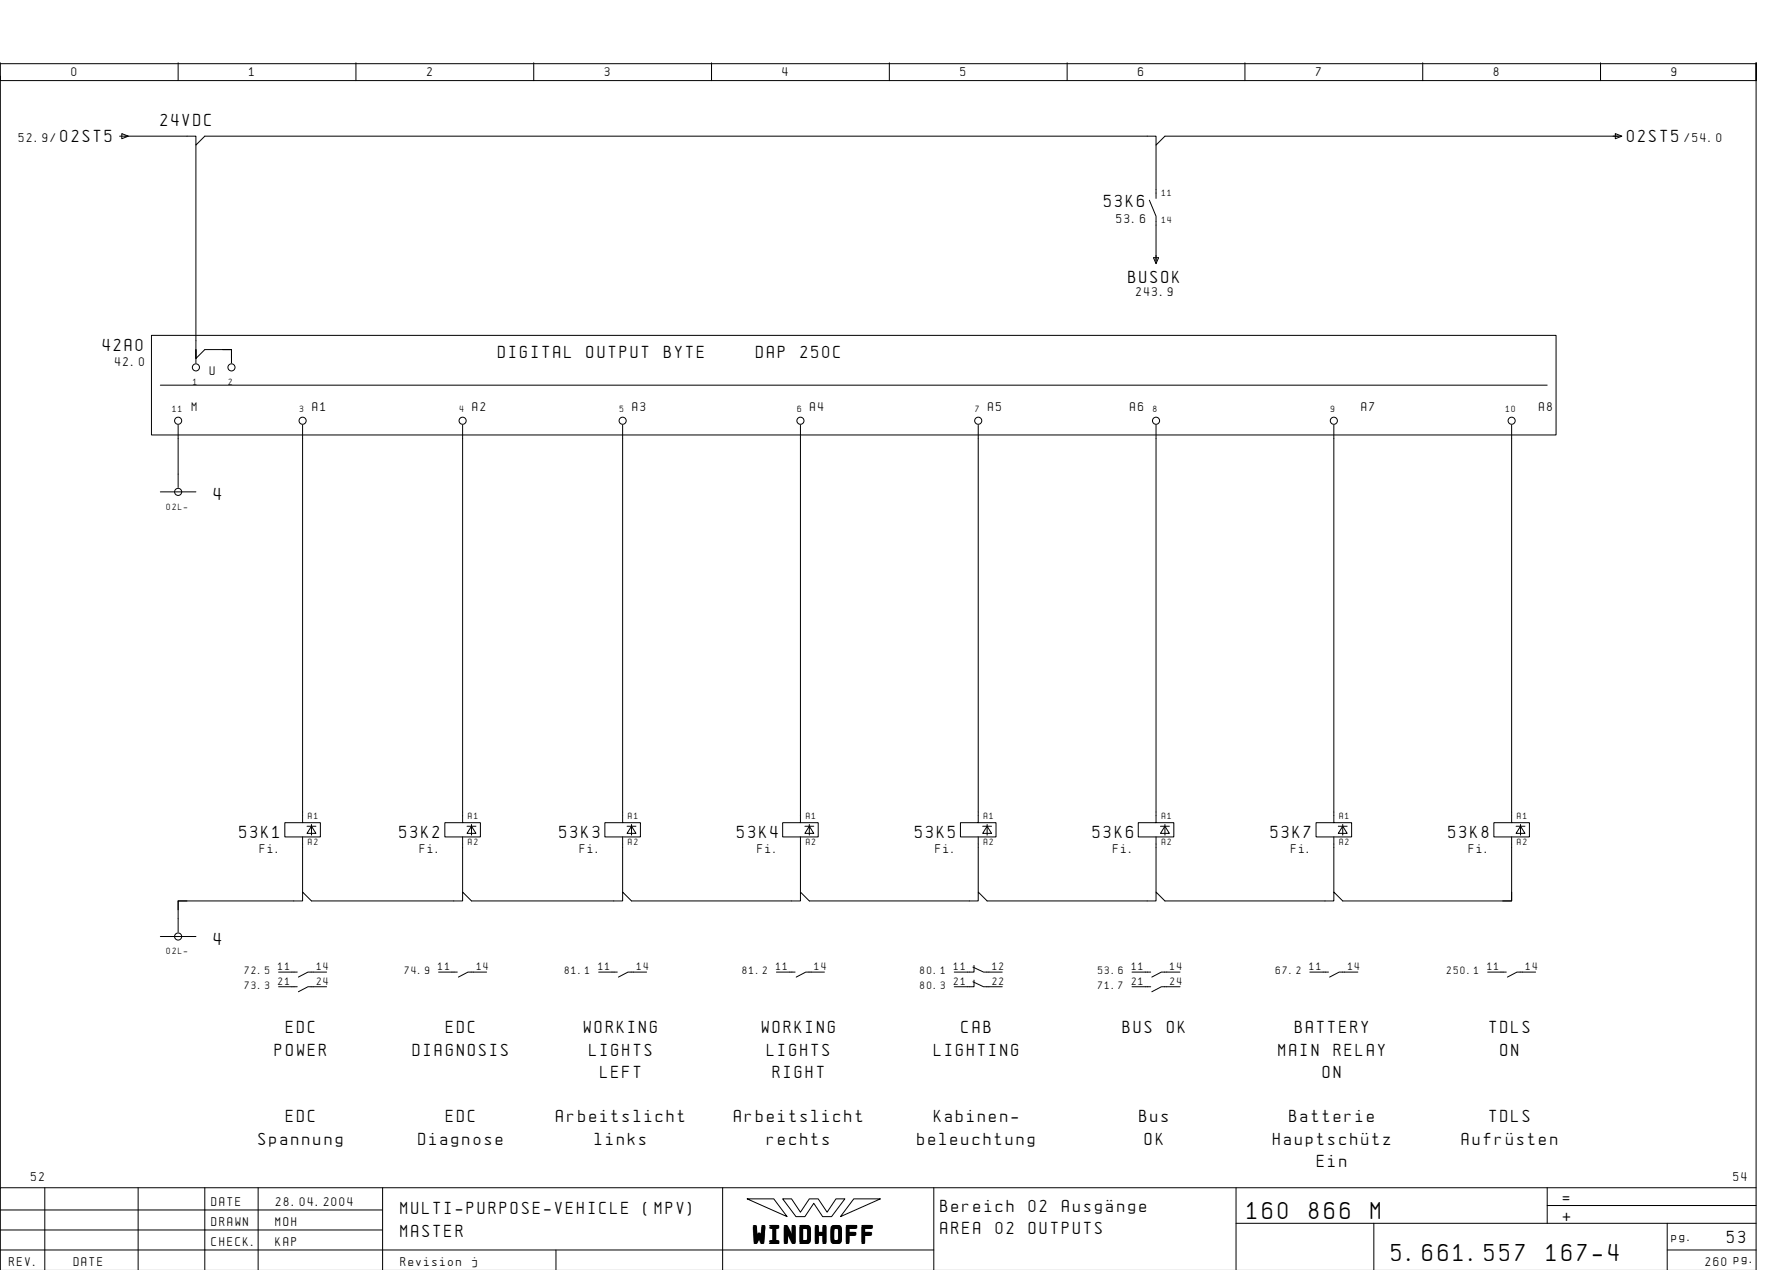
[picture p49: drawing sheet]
<svg xmlns="http://www.w3.org/2000/svg" width="399mm" height="286mm" viewBox="0 0 399 286" stroke-linecap="round" stroke-linejoin="round" font-family="sans-serif">
<defs><g id="words">
<g font-size="4.4">
<text x="280.6" y="274.1">160</text>
<text x="294.5" y="274.1">866</text>
<text x="308.4" y="274.1">M</text>
<text x="169.5" y="279.3">WINDHOFF</text>
<text x="313.1" y="283.6">5.661.557</text>
<text x="347.9" y="283.6">167-4</text>
</g>
<g font-size="3.1">
<text x="36.1" y="28.4">24VDC</text>
<text x="13.6" y="31.9">02ST5</text>
<text x="366.1" y="31.9">02ST5</text>
<text x="248.4" y="46.6">53K6</text>
<text x="253.9" y="63.6">BUSOK</text>
<text x="23.1" y="78.9">42A0</text>
<text x="112.1" y="80.4">DIGITAL</text>
<text x="132" y="80.4">OUTPUT</text>
<text x="149.4" y="80.4">BYTE</text>
<text x="170.1" y="80.4">DAP</text>
<text x="180.1" y="80.4">250C</text>
<text x="48.1" y="112.4">4</text>
<text x="53.9" y="188.4">53K1</text>
<text x="89.9" y="188.4">53K2</text>
<text x="125.9" y="188.4">53K3</text>
<text x="165.9" y="188.4">53K4</text>
<text x="205.9" y="188.4">53K5</text>
<text x="245.9" y="188.4">53K6</text>
<text x="285.9" y="188.4">53K7</text>
<text x="325.9" y="188.4">53K8</text>
<text x="48.1" y="212.4">4</text>
<text x="64.3" y="232.4">EDC</text>
<text x="100.3" y="232.4">EDC</text>
<text x="131.4" y="232.4">WORKING</text>
<text x="171.4" y="232.4">WORKING</text>
<text x="216.3" y="232.4">CAB</text>
<text x="252.6" y="232.4">BUS</text>
<text x="262.6" y="232.4">OK</text>
<text x="291.4" y="232.4">BATTERY</text>
<text x="335.1" y="232.4">TDLS</text>
<text x="61.9" y="237.4">POWER</text>
<text x="92.9" y="237.4">DIAGNOSIS</text>
<text x="132.6" y="237.4">LIGHTS</text>
<text x="172.6" y="237.4">LIGHTS</text>
<text x="210.1" y="237.4">LIGHTING</text>
<text x="287.6" y="237.4">MAIN</text>
<text x="300.1" y="237.4">RELAY</text>
<text x="337.6" y="237.4">ON</text>
<text x="135.1" y="242.4">LEFT</text>
<text x="173.9" y="242.4">RIGHT</text>
<text x="297.6" y="242.4">ON</text>
<text x="58.1" y="257.4">Spannung</text>
<text x="64.3" y="252.4">EDC</text>
<text x="94.1" y="257.4">Diagnose</text>
<text x="100.3" y="252.4">EDC</text>
<text x="125.1" y="252.4">Arbeitslicht</text>
<text x="133.9" y="257.4">links</text>
<text x="165.2" y="252.4">Arbeitslicht</text>
<text x="172.6" y="257.4">rechts</text>
<text x="206.4" y="257.4">beleuchtung</text>
<text x="210.1" y="252.4">Kabinen-</text>
<text x="256.3" y="252.4">Bus</text>
<text x="257.6" y="257.4">OK</text>
<text x="286.4" y="257.4">HauptschÅtz</text>
<text x="290.1" y="252.4">Batterie</text>
<text x="328.9" y="257.4">AufrÅsten</text>
<text x="335.1" y="252.4">TDLS</text>
<text x="296.3" y="262.4">Ein</text>
<text x="90.1" y="273.1">MULTI-PURPOSE-VEHICLE</text>
<text x="144.8" y="273.1">(MPV)</text>
<text x="211.6" y="272.6">Bereich</text>
<text x="231.5" y="272.6">02</text>
<text x="238.9" y="272.6">AusgÑnge</text>
<text x="351.6" y="270.6">=</text>
<text x="351.6" y="274.6">+</text>
<text x="90.1" y="278.1">MASTER</text>
<text x="211.6" y="277.6">AREA</text>
<text x="224" y="277.6">02</text>
<text x="231.5" y="277.6">OUTPUTS</text>
<text x="388.6" y="279.6">53</text>
</g>
<g font-size="2.3">
<text x="16.1" y="17.1">0</text>
<text x="56.1" y="17.1">1</text>
<text x="96.1" y="17.1">2</text>
<text x="136.1" y="17.1">3</text>
<text x="176.1" y="17.1">4</text>
<text x="216.1" y="17.1">5</text>
<text x="256.1" y="17.1">6</text>
<text x="296.1" y="17.1">7</text>
<text x="336.1" y="17.1">8</text>
<text x="376.1" y="17.1">9</text>
<text x="4.2" y="31.9">52.9/</text>
<text x="379" y="31.9">/54.0</text>
<text x="251.2" y="50.1">53.6</text>
<text x="255.6" y="66.6">243.9</text>
<text x="25.9" y="82.4">42.0</text>
<text x="47.2" y="84.4">U</text>
<text x="43.2" y="92.4">M</text>
<text x="70.3" y="92.4">A1</text>
<text x="106.3" y="92.4">A2</text>
<text x="142.3" y="92.4">A3</text>
<text x="182.3" y="92.4">A4</text>
<text x="222.3" y="92.4">A5</text>
<text x="254.3" y="92.4">A6</text>
<text x="306.3" y="92.4">A7</text>
<text x="346.3" y="92.4">A8</text>
<text x="58.5" y="191.9">Fi.</text>
<text x="94.5" y="191.9">Fi.</text>
<text x="130.5" y="191.9">Fi.</text>
<text x="170.5" y="191.9">Fi.</text>
<text x="210.5" y="191.9">Fi.</text>
<text x="250.5" y="191.9">Fi.</text>
<text x="290.5" y="191.9">Fi.</text>
<text x="330.5" y="191.9">Fi.</text>
<text x="7" y="265.6">52</text>
<text x="390" y="265.6">54</text>
<text x="47.6" y="271.1">DATE</text>
<text x="47.6" y="275.6">DRAWN</text>
<text x="62" y="275.6">MOH</text>
<text x="62.1" y="271.1">28.04.2004</text>
<text x="47.6" y="280.1">CHECK.</text>
<text x="62" y="280.1">KAP</text>
<text x="376.1" y="279.1">pg.</text>
<text x="2.1" y="284.6">REV.</text>
<text x="16.6" y="284.6">DATE</text>
<text x="90.1" y="284.6">Revision</text>
<text x="106.2" y="284.6">j</text>
<text x="383.7" y="284.6">260 pg.</text>
</g>
<g font-size="1.9">
<text x="55" y="219.1">72.5</text>
<text x="62.6" y="218.1">11</text>
<text x="62.6" y="221.4">21</text>
<text x="71.3" y="218.1">14</text>
<text x="71.3" y="221.4">24</text>
<text x="91" y="219.1">74.9</text>
<text x="98.6" y="218.1">11</text>
<text x="107.3" y="218.1">14</text>
<text x="127" y="219.1">81.1</text>
<text x="134.6" y="218.1">11</text>
<text x="143.3" y="218.1">14</text>
<text x="167" y="219.1">81.2</text>
<text x="174.6" y="218.1">11</text>
<text x="183.3" y="218.1">14</text>
<text x="207" y="219.1">80.1</text>
<text x="214.6" y="218.1">11</text>
<text x="214.6" y="221.4">21</text>
<text x="223.3" y="218.1">12</text>
<text x="223.3" y="221.4">22</text>
<text x="247" y="219.1">53.6</text>
<text x="254.6" y="218.1">11</text>
<text x="254.6" y="221.4">21</text>
<text x="263.3" y="218.1">14</text>
<text x="263.3" y="221.4">24</text>
<text x="287" y="219.1">67.2</text>
<text x="294.6" y="218.1">11</text>
<text x="303.3" y="218.1">14</text>
<text x="325.5" y="219.1">250.1</text>
<text x="334.6" y="218.1">11</text>
<text x="343.3" y="218.1">14</text>
<text x="55" y="222.5">73.3</text>
<text x="207" y="222.5">80.3</text>
<text x="247" y="222.5">71.7</text>
</g>
<g font-size="1.6">
<text x="261.4" y="44.1">11</text>
<text x="261.4" y="50.1">14</text>
<text x="43.4" y="86.6">1</text>
<text x="51.4" y="86.6">2</text>
<text x="38.8" y="92.6">11</text>
<text x="67.4" y="92.6">3</text>
<text x="103.4" y="92.6">4</text>
<text x="139.4" y="92.6">5</text>
<text x="179.4" y="92.6">6</text>
<text x="219.4" y="92.6">7</text>
<text x="259.4" y="92.6">8</text>
<text x="299.4" y="92.6">9</text>
<text x="338.8" y="92.6">10</text>
<text x="37.5" y="114.6">02L-</text>
<text x="69.4" y="184.1">A1</text>
<text x="105.3" y="184.1">A1</text>
<text x="141.4" y="184.1">A1</text>
<text x="181.3" y="184.1">A1</text>
<text x="221.3" y="184.1">A1</text>
<text x="261.4" y="184.1">A1</text>
<text x="301.4" y="184.1">A1</text>
<text x="341.4" y="184.1">A1</text>
<text x="69.4" y="190.1">A2</text>
<text x="105.3" y="190.1">A2</text>
<text x="141.4" y="190.1">A2</text>
<text x="181.3" y="190.1">A2</text>
<text x="221.3" y="190.1">A2</text>
<text x="261.4" y="190.1">A2</text>
<text x="301.4" y="190.1">A2</text>
<text x="341.4" y="190.1">A2</text>
<text x="37.5" y="214.6">02L-</text>
</g>
</g></defs>
<g fill="none" stroke="#000" stroke-width=".22">
<path d="M.1 14.1v4h395v-4v271.6M.1 17.1v250M.1 14.3h395M40.1 14.1v4M80.1 14.1v4M120.1 14.1v4M160.1 14.1v4M200.1 14.1v4M240.1 14.1v4M280.1 14.1v4M320.1 14.1v4M360.1 14.1v4"/>
<path d="M26.9 30.6h17.2v2l2-2h214v2l2-2h102.7M27.4 30l1.5 .6-1.5 .6zM44.1 32.6v48l2-2h6v3M260.1 32.6v12M363.4 30l1.5 .6-1.5 .6zM258.6 45l1.5 3.6v10.6M259.5 57.9h1.2l-.6 1.4zM34.1 75.4h316v22.4h-316zM44.1 78.6v3M50.1 78.6h2v2M36.1 86.6h312M40.1 95.6v14"/>
<path d="M68.1 95.6v89.4h-4v3.2h8v-3.2h-4M104.1 95.6v89.4h-4v3.2h8v-3.2h-4M140.1 95.6v89.4h-4v3.2h8v-3.2h-4M180.1 95.6v89.4h-4v3.2h8v-3.2h-4M220.1 95.6v89.4h-4v3.2h8v-3.2h-4M260.1 95.6v89.4h-4v3.2h8v-3.2h-4M300.1 95.6v89.4h-4v3.2h8v-3.2h-4M340.1 95.6v89.4h-4v3.2h8v-3.2h-4M36.1 110.6h8M68.1 188.2v12.4M69.1 185.8h2M70.1 185.8l1 1.6h-2z"/>
<path d="M70.1 185.4v2.4M104.1 188.2v12.4M105.1 185.8h2M106.1 185.8l1 1.6h-2zM106.1 185.4v2.4M140.1 188.2v12.4M141.1 185.8h2M142.1 185.8l1 1.6h-2zM142.1 185.4v2.4M180.1 188.2v12.4M181.1 185.8h2M182.1 185.8l1 1.6h-2z"/>
<path d="M182.1 185.4v2.4M220.1 188.2v12.4M221.1 185.8h2M222.1 185.8l1 1.6h-2zM222.1 185.4v2.4M260.1 188.2v12.4M261.1 185.8h2M262.1 185.8l1 1.6h-2zM262.1 185.4v2.4M300.1 188.2v12.4M301.1 185.8h2M302.1 185.8l1 1.6h-2z"/>
<path d="M302.1 185.4v2.4M340.1 188.2v14.4h-38l-2-2v2h-38l-2-2v2h-38l-2-2v2h-38l-2-2v2h-38l-2-2v2h-34l-2-2v2h-34l-2-2v2h-28v7M341.1 185.8h2M342.1 185.4v2.4M342.1 185.8l1 1.6h-2zM36.1 210.6h8M42.1 202.6h-2v2M62.7 218.6h4.2M73.5 218.6h-4.2l-2.2 1.2M98.7 218.6h4.2M109.5 218.6h-4.2l-2.2 1.2M134.7 218.6h4.2"/>
<path d="M145.5 218.6h-4.2l-2.2 1.2M174.7 218.6h4.2M185.5 218.6h-4.2l-2.2 1.2M218.9 217.5l2.4 1.1h4.2M219.1 217.1v1.5h-4.4M254.7 218.6h4.2M265.5 218.6h-4.2l-2.2 1.2M294.7 218.6h4.2M305.5 218.6h-4.2l-2.2 1.2M334.7 218.6h4.2M340.1 200.6v2h-2M345.5 218.6h-4.2l-2.2 1.2"/>
<path d="M62.7 221.9h4.2M73.5 221.9h-4.2l-2.2 1.1M218.9 220.8l2.4 1.1h4.2M219.1 220.4v1.5h-4.4M254.7 221.9h4.2M265.5 221.9h-4.2l-2.2 1.1M10.1 267.1v18.5M31.1 267.1v18.5M46.1 267.1v18.6M58.1 267.1v18.6M86.1 272.1h-86M86.1 276.6h-86"/>
<path d="M86.1 267.1v18.6M162.6 267.1v18.6M168.1 269.6h6l3 4zM176.1 269.6h2l2 3 2-3h2l2 3 2-3h2l-3 4h-2l-2-3-2 3h-2zM192.1 269.6h6l-9 4zM210.1 267.1v18.6M278.1 275.1h117M278.1 267.1v18.6M309.1 275.1v10.6M348.1 271.1h47M348.1 267.1v8M375.1 275.1v10.6"/>
<path d="M395.1 267.1h-395v18.6M125.1 281.1v4.6M210.1 281.1h-210M375.1 281.1h20"/>
<circle cx="40.1" cy="94.6" r=".8"/>
<circle cx="44.1" cy="82.6" r=".8"/>
<circle cx="52.1" cy="82.6" r=".8"/>
<circle cx="68.1" cy="94.6" r=".8"/>
<circle cx="104.1" cy="94.6" r=".8"/>
<circle cx="140.1" cy="94.6" r=".8"/>
<circle cx="180.1" cy="94.6" r=".8"/>
<circle cx="220.1" cy="94.6" r=".8"/>
<circle cx="260.1" cy="94.6" r=".8"/>
<circle cx="300.1" cy="94.6" r=".8"/>
<circle cx="340.1" cy="94.6" r=".8"/>
<circle cx="40.1" cy="110.6" r=".8"/>
<circle cx="40.1" cy="210.6" r=".8"/>
</g>
<use href="#words"/>
</svg>
